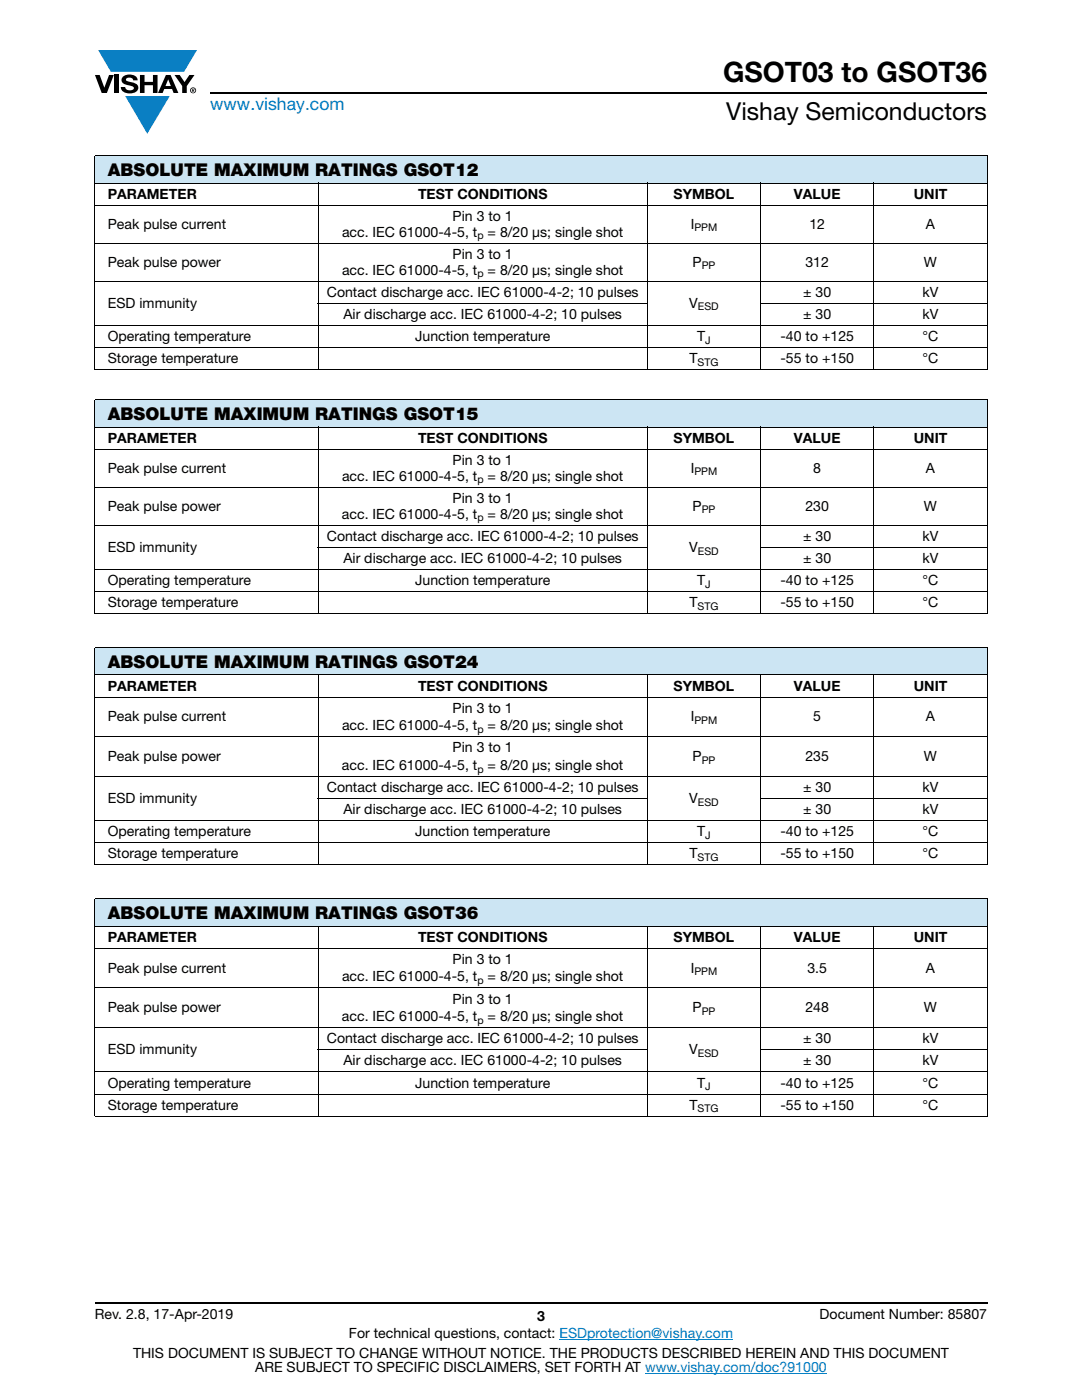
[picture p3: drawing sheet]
<svg xmlns="http://www.w3.org/2000/svg" width="216mm" height="279mm" viewBox="0 0 216 279" stroke-linecap="round" stroke-linejoin="round" font-family="sans-serif">
<defs><g id="words">
<text font-size="5.6" x="144.3" y="16.4">GSOT03 to GSOT36</text>
<text font-size="4.9" x="144.9" y="24">Vishay Semiconductors</text>
<text font-size="3.5" fill="#007ec4" x="42" y="21.9">www.vishay.com</text>
<g font-size="3.5">
<text x="21.5" y="35.2">ABSOLUTE MAXIMUM RATINGS GSOT12</text>
<text x="21.5" y="83.9">ABSOLUTE MAXIMUM RATINGS GSOT15</text>
<text x="21.5" y="133.3">ABSOLUTE MAXIMUM RATINGS GSOT24</text>
<text x="21.5" y="183.4">ABSOLUTE MAXIMUM RATINGS GSOT36</text>
</g>
<g font-size="2.8">
<text x="21.5" y="39.7">PARAMETER</text>
<text x="83.4" y="39.7">TEST CONDITIONS</text>
<text x="134.4" y="39.7">SYMBOL</text>
<text x="158.4" y="39.7">VALUE</text>
<text x="182.3" y="39.7">UNIT</text>
<text x="21.5" y="45.7">Peak pulse current</text>
<text x="68.2" y="47.3">acc. IEC 61000-4-5, t</text>
<text x="90.3" y="44.1">Pin 3 to 1</text>
<text x="97.3" y="47.3">= 8/20 μs; single shot</text>
<text x="137.8" y="45.7">I</text>
<text x="161.5" y="45.7">12</text>
<text x="184.7" y="45.7">A</text>
<text x="21.5" y="53.3">Peak pulse power</text>
<text x="90.3" y="51.7">Pin 3 to 1</text>
<text x="138.2" y="53.3">P</text>
<text x="160.7" y="53.3">312</text>
<text x="184.4" y="53.3">W</text>
<text x="65.2" y="59.2">Contact discharge acc. IEC 61000-4-2; 10 pulses</text>
<text x="68.2" y="54.8">acc. IEC 61000-4-5, t</text>
<text x="97.3" y="54.8">= 8/20 μs; single shot</text>
<text x="160.3" y="59.2">± 30</text>
<text x="184.1" y="59.2">kV</text>
<text x="21.5" y="61.4">ESD immunity</text>
<text x="68.5" y="63.7">Air discharge acc. IEC 61000-4-2; 10 pulses</text>
<text x="137.5" y="61.4">V</text>
<text x="160.3" y="63.7">± 30</text>
<text x="184.1" y="63.7">kV</text>
<text x="21.5" y="68.1">Operating temperature</text>
<text x="82.8" y="68.1">Junction temperature</text>
<text x="139.1" y="68.1">T</text>
<text x="155.7" y="68.1">-40 to +125</text>
<text x="184.1" y="68.1">°C</text>
<text x="21.5" y="72.5">Storage temperature</text>
<text x="137.6" y="72.5">T</text>
<text x="155.7" y="72.5">-55 to +150</text>
<text x="184.1" y="72.5">°C</text>
<text x="21.5" y="88.4">PARAMETER</text>
<text x="83.4" y="88.4">TEST CONDITIONS</text>
<text x="134.4" y="88.4">SYMBOL</text>
<text x="158.4" y="88.4">VALUE</text>
<text x="182.3" y="88.4">UNIT</text>
<text x="21.5" y="94.4">Peak pulse current</text>
<text x="68.2" y="96">acc. IEC 61000-4-5, t</text>
<text x="90.3" y="92.8">Pin 3 to 1</text>
<text x="97.3" y="96">= 8/20 μs; single shot</text>
<text x="137.8" y="94.4">I</text>
<text x="162.3" y="94.4">8</text>
<text x="184.7" y="94.4">A</text>
<text x="21.5" y="102">Peak pulse power</text>
<text x="90.3" y="100.4">Pin 3 to 1</text>
<text x="138.2" y="102">P</text>
<text x="160.7" y="102">230</text>
<text x="184.4" y="102">W</text>
<text x="65.2" y="108">Contact discharge acc. IEC 61000-4-2; 10 pulses</text>
<text x="68.2" y="103.5">acc. IEC 61000-4-5, t</text>
<text x="97.3" y="103.5">= 8/20 μs; single shot</text>
<text x="160.3" y="108">± 30</text>
<text x="184.1" y="108">kV</text>
<text x="21.5" y="110.2">ESD immunity</text>
<text x="68.5" y="112.4">Air discharge acc. IEC 61000-4-2; 10 pulses</text>
<text x="137.5" y="110.2">V</text>
<text x="160.3" y="112.4">± 30</text>
<text x="184.1" y="112.4">kV</text>
<text x="21.5" y="116.8">Operating temperature</text>
<text x="82.8" y="116.8">Junction temperature</text>
<text x="139.1" y="116.8">T</text>
<text x="155.7" y="116.8">-40 to +125</text>
<text x="184.1" y="116.8">°C</text>
<text x="21.5" y="121.2">Storage temperature</text>
<text x="137.6" y="121.2">T</text>
<text x="155.7" y="121.2">-55 to +150</text>
<text x="184.1" y="121.2">°C</text>
<text x="21.5" y="137.8">PARAMETER</text>
<text x="83.4" y="137.8">TEST CONDITIONS</text>
<text x="134.4" y="137.8">SYMBOL</text>
<text x="158.4" y="137.8">VALUE</text>
<text x="182.3" y="137.8">UNIT</text>
<text x="21.5" y="144">Peak pulse current</text>
<text x="90.3" y="142.2">Pin 3 to 1</text>
<text x="137.8" y="144">I</text>
<text x="162.3" y="144">5</text>
<text x="184.7" y="144">A</text>
<text x="68.2" y="145.8">acc. IEC 61000-4-5, t</text>
<text x="97.3" y="145.8">= 8/20 μs; single shot</text>
<text x="21.5" y="151.9">Peak pulse power</text>
<text x="68.2" y="153.7">acc. IEC 61000-4-5, t</text>
<text x="90.3" y="150.2">Pin 3 to 1</text>
<text x="97.3" y="153.7">= 8/20 μs; single shot</text>
<text x="138.2" y="151.9">P</text>
<text x="160.7" y="151.9">235</text>
<text x="184.4" y="151.9">W</text>
<text x="21.5" y="160.3">ESD immunity</text>
<text x="65.2" y="158.1">Contact discharge acc. IEC 61000-4-2; 10 pulses</text>
<text x="137.5" y="160.3">V</text>
<text x="160.3" y="158.1">± 30</text>
<text x="184.1" y="158.1">kV</text>
<text x="21.5" y="166.9">Operating temperature</text>
<text x="68.5" y="162.5">Air discharge acc. IEC 61000-4-2; 10 pulses</text>
<text x="82.8" y="166.9">Junction temperature</text>
<text x="139.1" y="166.9">T</text>
<text x="155.7" y="166.9">-40 to +125</text>
<text x="160.3" y="162.5">± 30</text>
<text x="184.1" y="166.9">°C</text>
<text x="184.1" y="162.5">kV</text>
<text x="21.5" y="171.3">Storage temperature</text>
<text x="137.6" y="171.3">T</text>
<text x="155.7" y="171.3">-55 to +150</text>
<text x="184.1" y="171.3">°C</text>
<text x="21.5" y="187.9">PARAMETER</text>
<text x="83.4" y="187.9">TEST CONDITIONS</text>
<text x="134.4" y="187.9">SYMBOL</text>
<text x="158.4" y="187.9">VALUE</text>
<text x="182.3" y="187.9">UNIT</text>
<text x="21.5" y="194.1">Peak pulse current</text>
<text x="68.2" y="195.9">acc. IEC 61000-4-5, t</text>
<text x="90.3" y="192.3">Pin 3 to 1</text>
<text x="97.3" y="195.9">= 8/20 μs; single shot</text>
<text x="137.8" y="194.1">I</text>
<text x="161.1" y="194.1">3.5</text>
<text x="184.7" y="194.1">A</text>
<text x="21.5" y="202.1">Peak pulse power</text>
<text x="68.2" y="203.8">acc. IEC 61000-4-5, t</text>
<text x="90.3" y="200.3">Pin 3 to 1</text>
<text x="97.3" y="203.8">= 8/20 μs; single shot</text>
<text x="138.2" y="202.1">P</text>
<text x="160.7" y="202.1">248</text>
<text x="184.4" y="202.1">W</text>
<text x="65.2" y="208.2">Contact discharge acc. IEC 61000-4-2; 10 pulses</text>
<text x="160.3" y="208.2">± 30</text>
<text x="184.1" y="208.2">kV</text>
<text x="21.5" y="210.4">ESD immunity</text>
<text x="68.5" y="212.6">Air discharge acc. IEC 61000-4-2; 10 pulses</text>
<text x="137.5" y="210.4">V</text>
<text x="160.3" y="212.6">± 30</text>
<text x="184.1" y="212.6">kV</text>
<text x="21.5" y="221.4">Storage temperature</text>
<text x="21.5" y="217">Operating temperature</text>
<text x="82.8" y="217">Junction temperature</text>
<text x="137.6" y="221.4">T</text>
<text x="139.1" y="217">T</text>
<text x="155.7" y="217">-40 to +125</text>
<text x="155.7" y="221.4">-55 to +150</text>
<text x="184.1" y="217">°C</text>
<text x="184.1" y="221.4">°C</text>
<text x="18.9" y="263.3">Rev. 2.8, 17-Apr-2019</text>
<text x="107.2" y="263.6">3</text>
<text x="163.6" y="263.3">Document Number: 85807</text>
<text x="69.6" y="267.1">For technical questions, contact: ESDprotection@vishay.com</text>
<text x="26.5" y="271">THIS DOCUMENT IS SUBJECT TO CHANGE WITHOUT NOTICE. THE PRODUCTS DESCRIBED HEREIN AND THIS DOCUMENT</text>
<text x="50.9" y="273.8">ARE SUBJECT TO SPECIFIC DISCLAIMERS, SET FORTH AT www.vishay.com/doc?91000</text>
</g>
<g font-size="2.1">
<text x="95.3" y="47.8">p</text>
<text x="138.6" y="46.2">PPM</text>
<text x="140" y="53.8">PP</text>
<text x="95.3" y="55.4">p</text>
<text x="139.3" y="62">ESD</text>
<text x="140.7" y="68.6">J</text>
<text x="139.2" y="73">STG</text>
<text x="138.6" y="94.9">PPM</text>
<text x="95.3" y="96.5">p</text>
<text x="95.3" y="104.1">p</text>
<text x="140" y="102.5">PP</text>
<text x="139.3" y="110.7">ESD</text>
<text x="140.7" y="117.3">J</text>
<text x="139.2" y="121.7">STG</text>
<text x="95.3" y="146.3">p</text>
<text x="138.6" y="144.5">PPM</text>
<text x="95.3" y="154.2">p</text>
<text x="140" y="152.4">PP</text>
<text x="139.3" y="160.8">ESD</text>
<text x="140.7" y="167.4">J</text>
<text x="139.2" y="171.8">STG</text>
<text x="95.3" y="196.4">p</text>
<text x="138.6" y="194.6">PPM</text>
<text x="140" y="202.6">PP</text>
<text x="95.3" y="204.3">p</text>
<text x="139.3" y="210.9">ESD</text>
<text x="139.2" y="222">STG</text>
<text x="140.7" y="217.6">J</text>
</g>
</g></defs>
<g fill="#0a7fc3">
<path d="M19.6 10h19.7l-2.6 4.3h-1.1h-13.5z"/>
<path d="M25 19.2h8.9l-4.5 7.5z"/>
</g>
<g fill="#000">
<path d="M18.9 15h1l.9 2.5 1-2.5h.9l-1.4 3.6h-1zM22.9 15h.9v3.6h-.9zM24.6 15.3a2.1 2.1 0 0 1 2.8 .3l.1 .4h-.9a.79 .79 0 0 0-.7-.5 .79 .79 0 0 0-.8 .4l.3 .3 1 .2a1.08 1.08 0 0 1 1.2 1 1.08 1.08 0 0 1-1.1 1.2 1.73 1.73 0 0 1-2.4-1.2h.9a.96 .96 0 0 0 .8 .6 .96 .96 0 0 0 .9-.4 1.31 1.31 0 0 0-1.2-.6 1.03 1.03 0 0 1-1.1-.6 1.03 1.03 0 0 1 .2-1.1zM27.9 15h.9v1.3h1.7v-1.3h.9v3.6h-.9v-1.6h-1.7v1.6h-.9zM34.8 15h1.1l.9 1.4 1-1.4h1l-1.5 2.2v1.4h-.9v-1.4z"/>
<path d="M33.6 15.9l.5 1.3h-1.1zM33.1 15l-1.6 3.6h1l.3-.8h1.5l.3 .8h1l-1.6-3.6z"/>
<path d="M38.4 17.8h.2v.2h-.2zM38.3 17.7v.7h.1v-.3l.4 .3-.2-.3 .2-.2-.1-.2z"/>
<path d="M38.1 18a.46 .46 0 0 1 .9 0 .46 .46 0 0 1-.9 0zM37.9 18a.6 .6 0 0 0 1.2 0 .6 .6 0 0 0-1.2 0z"/>
</g>
<path d="M42 18.6h155M18.9 260h178.1" fill="none" stroke="#000" stroke-width=".36"/>
<path d="M111.6 267.3h34.7M128.7 274h36.3" fill="none" stroke="#007ec4" stroke-width=".2"/>
<path d="M18.9 31.1h178.1v5.5h-178.1z" fill="#cce5f3"/>
<g fill="none" stroke="#000" stroke-width=".2">
<path d="M18.9 31.1h178.1M18.9 36.6h178.1M18.9 31.1v42.6M63.5 36.5v37.4M129.2 36.5v37.4M151.8 36.5v37.4M174.4 36.5v37.4M197 31.1v42.6M18.9 41h178.1M18.9 48.6h178.1M18.9 56.1h178.1M18.9 65h178.1"/>
<path d="M18.9 69.4h178.1M18.9 73.8h178.1M63.4 60.5h65.9M151.7 60.5h45.3"/>
</g>
<path d="M18.9 79.8h178.1v5.5h-178.1z" fill="#cce5f3"/>
<g fill="none" stroke="#000" stroke-width=".2">
<path d="M18.9 79.8h178.1M18.9 79.9v42.5M197 79.9v42.5M18.9 85.3h178.1M18.9 89.7h178.1M18.9 97.3h178.1M63.5 85.2v37.4M129.2 85.2v37.4M151.8 85.2v37.4M174.4 85.2v37.4M18.9 104.9h178.1M18.9 113.7h178.1"/>
<path d="M18.9 118.1h178.1M63.4 109.3h65.9M151.7 109.3h45.3M18.9 122.5h178.1"/>
</g>
<path d="M18.9 129.2h178.1v5.5h-178.1z" fill="#cce5f3"/>
<g fill="none" stroke="#000" stroke-width=".2">
<path d="M18.9 129.2h178.1M18.9 134.7h178.1M18.9 139.1h178.1M18.9 129.3v43.2M63.5 134.6v38.1M129.2 134.6v38.1M151.8 134.6v38.1M174.4 134.6v38.1M197 129.3v43.2M18.9 147h178.1M18.9 155h178.1M63.4 159.4h65.9"/>
<path d="M151.7 159.4h45.3M18.9 163.8h178.1M18.9 168.2h178.1M18.9 172.6h178.1"/>
</g>
<path d="M18.9 179.3h178.1v5.5h-178.1z" fill="#cce5f3"/>
<g fill="none" stroke="#000" stroke-width=".2">
<path d="M18.9 179.3h178.1M18.9 179.4v43.3M197 179.4v43.3M18.9 184.8h178.1M18.9 189.2h178.1M18.9 197.2h178.1M63.5 184.7v38.1M129.2 184.7v38.1M151.8 184.7v38.1M174.4 184.7v38.1M18.9 205.1h178.1M18.9 213.9h178.1"/>
<path d="M18.9 218.3h178.1M63.4 209.5h65.9M151.7 209.5h45.3M18.9 222.7h178.1"/>
</g>
<use href="#words"/>
</svg>
